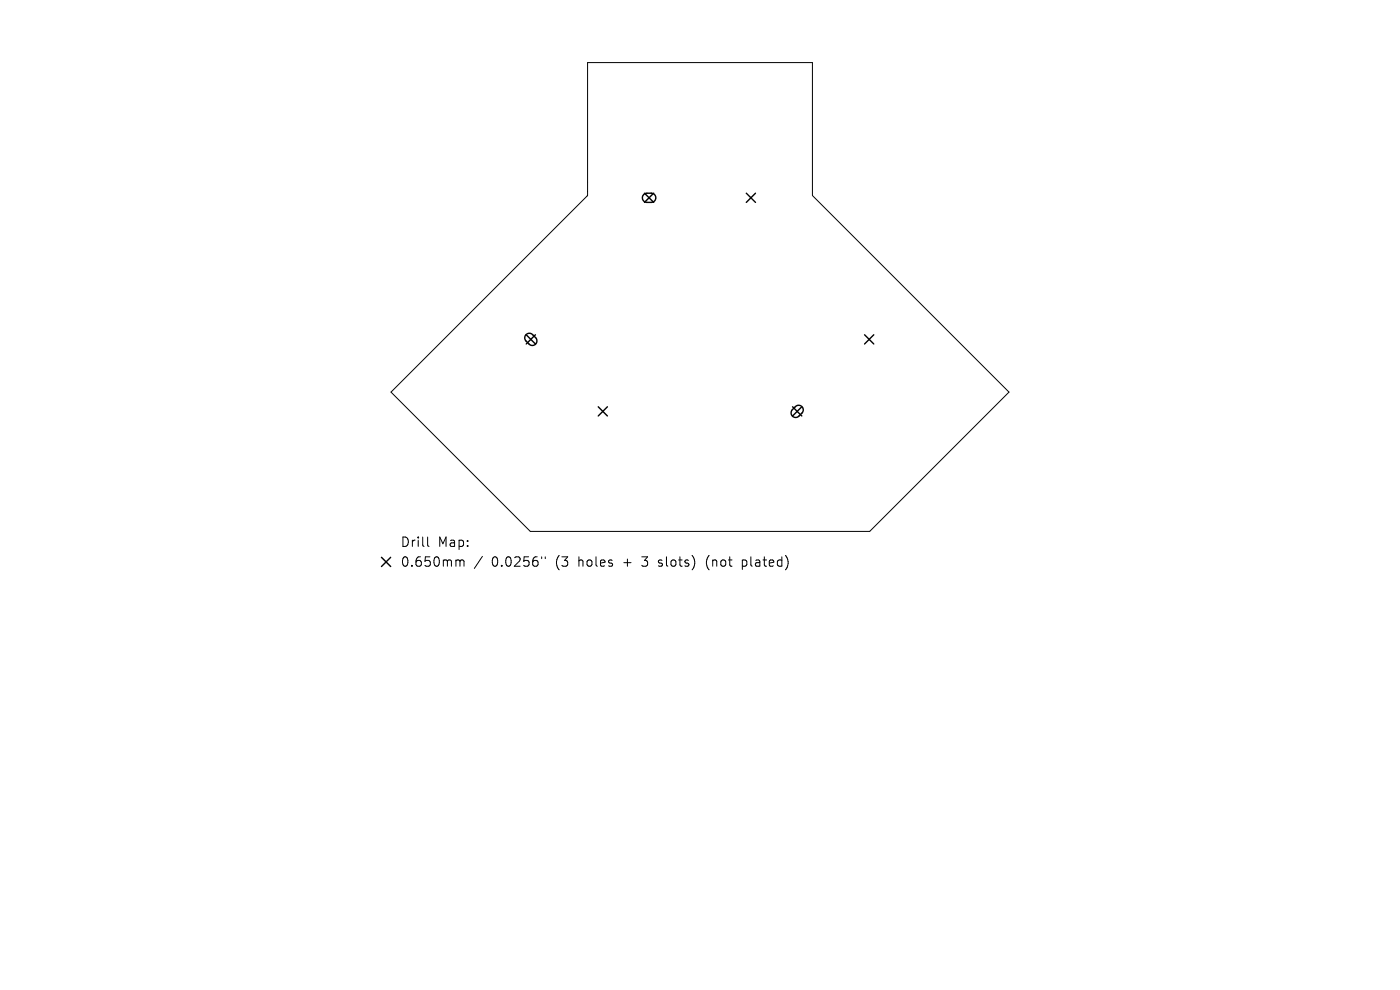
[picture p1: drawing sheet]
<svg xmlns="http://www.w3.org/2000/svg" width="297mm" height="210mm" viewBox="0 0 297 210" stroke-linecap="round" stroke-linejoin="round" font-family="sans-serif">
<defs><g id="words">
<g font-size="2.8">
<text x="84.9" y="116.3">Drill</text>
<text x="92.9" y="116.3">Map:</text>
<text x="84.9" y="120.5">0.650mm</text>
<text x="104.3" y="120.5">0.0256&quot;</text>
<text x="118" y="120.5">(3</text>
<text x="123" y="120.5">holes</text>
<text x="132.7" y="120.5">+</text>
<text x="136.9" y="120.5">3</text>
<text x="140.6" y="120.5">slots)</text>
<text x="150.9" y="120.5">(not</text>
<text x="158.7" y="120.5">plated)</text>
</g>
</g></defs>
<g fill="none" stroke="#000" stroke-width=".21">
<path d="M124.7 13.3h47.7v28.2l41.7 41.7-29.6 29.5h-72l-29.5-29.5 41.7-41.7zM90.7 113.9v1.7l.3 .3M97 118.8h.3l.3 .3M97.6 119.1l.3-.3 .4 .1 .1 1.2M97.6 119.1v1M102.3 118l-1.7 2.6M114.9 118.1v.4M115.7 118.1v.4M139.8 118.9v.5M150.2 118.2l-.3 1 .3 1.3M157.5 118.8v2M158.1 118.8l-.6 .1"/>
<path d="M139.7 120l.2 .1M157.5 120l.6 .1"/>
</g>
<g fill="none" stroke="#000" stroke-width=".3">
<path d="M136.6 41.3l.5-.3h1.1a.98 .98 0 0 1 .9 1 .98 .98 0 0 1-.9 .9h-.9a.98 .98 0 0 1-.9-.6 .98 .98 0 0 1 .2-1zM136.7 41l2 1.9M138.7 41l-2 1.9M158.3 41l2 1.9M160.3 41l-2 1.9M111.6 71a.98 .98 0 0 1 1.4 0l.6 .6a.98 .98 0 0 1 0 1.4 .98 .98 0 0 1-1.4 0l-.6-.6a.98 .98 0 0 1 0-1.4zM111.6 71l2 2M113.6 71l-2 2M183.4 71l2 2M185.4 71l-2 2M126.9 86.3l2 1.9M128.9 86.3l-2 1.9"/>
<path d="M168.1 86.3l2 1.9M168.7 86.3a.97 .97 0 0 1 1.4 0 .97 .97 0 0 1 0 1.3l-.6 .7a.97 .97 0 0 1-1.4 0 .97 .97 0 0 1 0-1.4zM170.1 86.3l-2 1.9M80.9 118.2l2 2M82.9 118.2l-2 2"/>
</g>
<use href="#words"/>
</svg>
